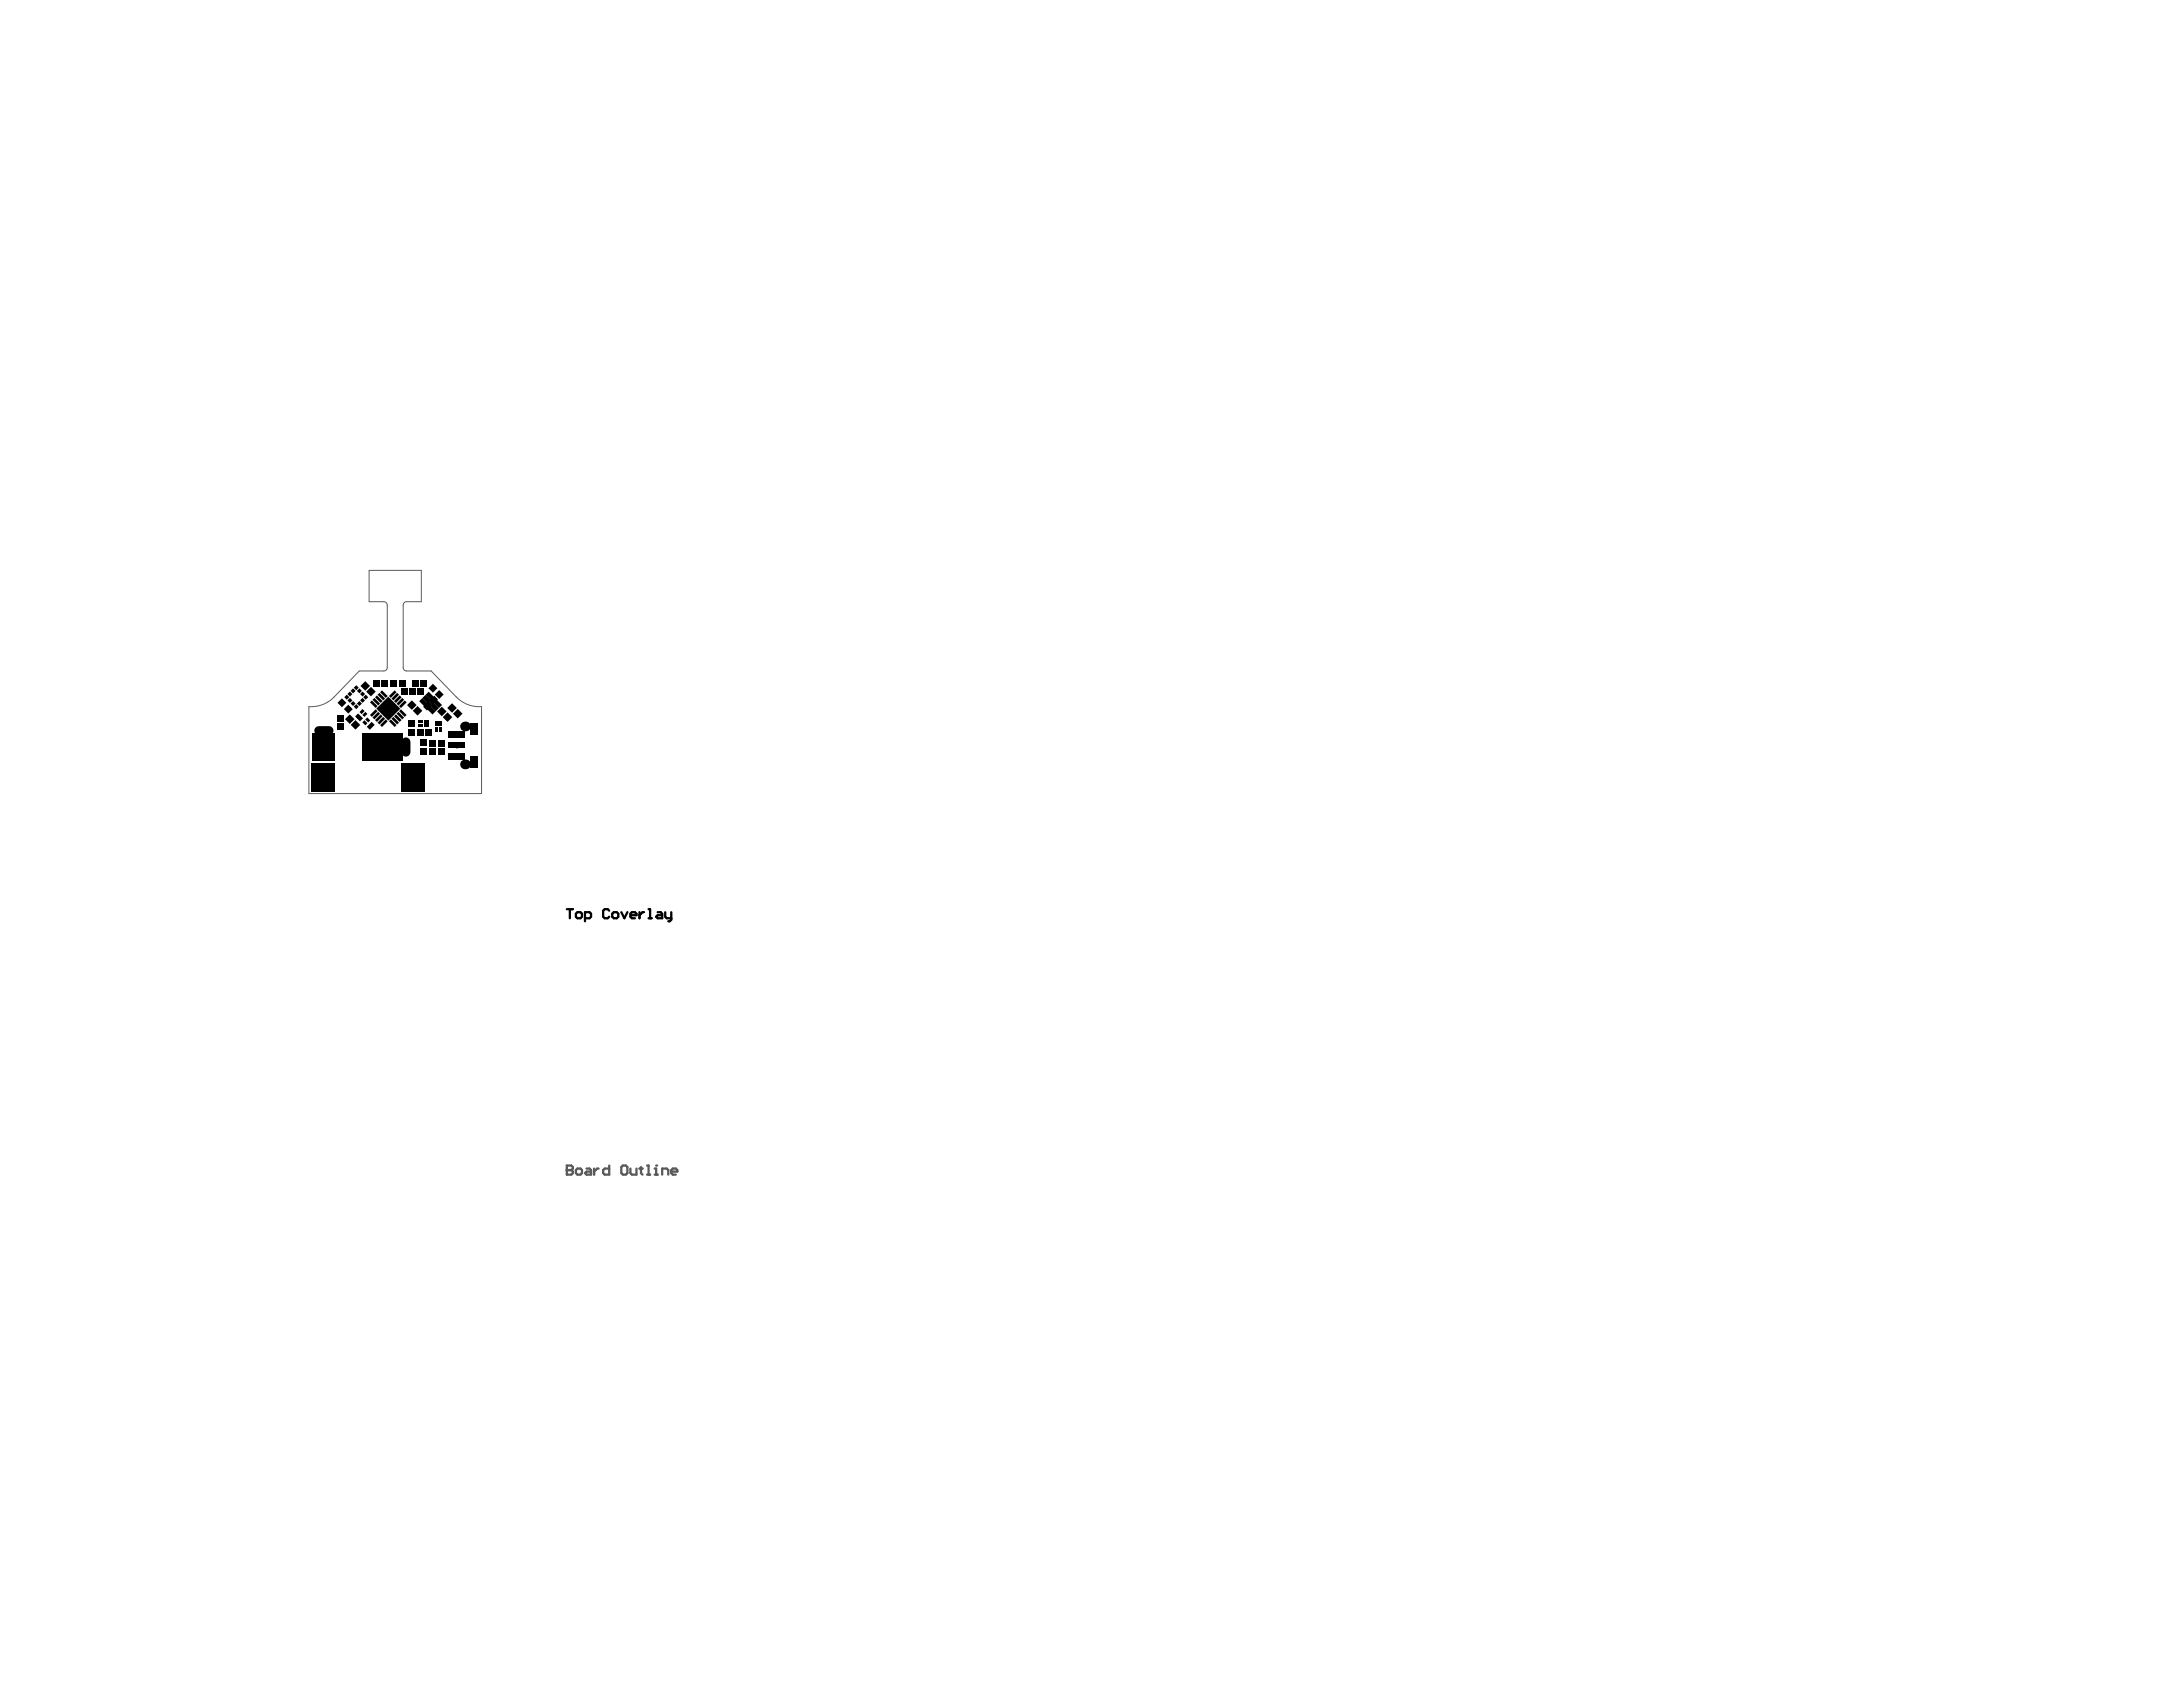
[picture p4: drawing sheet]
<svg xmlns="http://www.w3.org/2000/svg" width="402mm" height="317mm" viewBox="0 0 402 317" stroke-linecap="round" stroke-linejoin="round" font-family="sans-serif">
<path d="M71.4 111.9h-2.7v-5.8h9.7v5.8h-2.8M72 112.5v11.7M75 112.5v11.7M57.5 131.4v16.2h32.1v-16.2M71.4 124.8h-4.6l-4.6 4.8M75.6 124.8h4.6l4.7 4.8" fill="none" stroke="#5a5a5a" stroke-width=".19"/>
<path d="M105.4 216.8v1.7h.9l.3-.3v-.3l-.3-.3h-.9" fill="none" stroke="#5a5a5a" stroke-width=".42"/>
<circle cx="105.4" cy="217.6" r=".21" fill="#5a5a5a"/>
<g fill="none" stroke="#5a5a5a" stroke-width=".42">
<path d="M105.4 216.8h.9l.3 .3v.3l-.3 .2h-.9M107.1 217.6l.3-.2h.6l.3 .2v.6l-.3 .3h-.6l-.3-.3zM109.1 217.4h.6l.2 .2v.9h-.8l-.3-.3 .3-.3h.8M110.5 217.4v1.1M111.4 217.4h-.3l-.6 .5M113.3 216.8v1.7h-.8l-.3-.3v-.6l.3-.2h.8M115.6 217.1l.3-.3h.5l.3 .3v1.1l-.3 .3h-.5l-.3-.3zM117.3 217.4v.8l.2 .3h.9v-1.1M119 217.4h.5M119.2 217.1v1.1l.3 .3M120.4 216.8h.2v1.7M120.4 218.5h.5"/>
<path d="M121.8 218.5h.5M121.8 217.4h.3v1.1"/>
</g>
<circle cx="122.1" cy="216.8" r=".21" fill="#5a5a5a"/>
<path d="M123.2 218.5v-1.1h.8l.3 .2v.9M124.9 217.9h1.1v-.3l-.3-.2h-.5l-.3 .2v.6l.3 .3h.5" fill="none" stroke="#5a5a5a" stroke-width=".42"/>
<path d="M71.4 111.9a.63 .63 0 0 1 .6 .6M75.6 111.9a.63 .63 0 0 0-.6 .6M62.2 129.6a6 6 0 0 1-4.7 1.8M72 124.2a.63 .63 0 0 1-.6 .6M75 124.2a.63 .63 0 0 0 .6 .6M84.9 129.6a6 6 0 0 0 4.7 1.8" fill="none" stroke="#5a5a5a" stroke-width=".19"/>
<g fill="none" stroke="#000" stroke-width=".42">
<path d="M105.4 169.1h1.2M106 169.1v1.7M107.1 169.9l.3-.2h.6l.3 .2v.6l-.3 .3h-.6l-.3-.3zM108.8 170.8h.9l.2-.3v-.6l-.2-.2h-.9v1.7M113.3 169.4l-.3-.3h-.5l-.3 .3v1.1l.3 .3h.5l.3-.3M113.9 169.9l.3-.2h.5l.3 .2v.6l-.3 .3h-.5l-.3-.3zM115.6 169.7l.5 1.1 .6-1.1M117.3 170.2h1.1v-.3l-.3-.2h-.6l-.2 .2v.6l.2 .3h.6M119 169.7v1.1M119.8 169.7h-.3l-.5 .5M120.6 169.1h.3v1.7M120.6 170.8h.6"/>
<path d="M122.3 169.7h.6l.3 .2v.9h-.9l-.2-.3 .2-.3h.9M123.7 169.7v.8l.3 .3h.9M124.9 169.7v1.4l-.3 .3h-.3"/>
</g>
<g fill="#000">
<circle cx="59.1" cy="137.4" r=".55"/>
<circle cx="61.3" cy="137.4" r=".55"/>
<circle cx="68.6" cy="137.4" r=".55"/>
<circle cx="71.1" cy="131.8" r=".42"/>
<circle cx="72.2" cy="133" r=".42"/>
<circle cx="72.2" cy="130.6" r=".42"/>
<circle cx="73.4" cy="131.8" r=".42"/>
<circle cx="74" cy="137.4" r=".55"/>
<circle cx="75.3" cy="128.6" r=".55"/>
<circle cx="85" cy="138.6" r=".55"/>
<circle cx="85" cy="136.6" r=".55"/>
<circle cx="86.5" cy="135.1" r=".91"/>
<circle cx="88.2" cy="135.6" r=".55"/>
<circle cx="59.1" cy="146.2" r=".55"/>
<circle cx="59.1" cy="142.9" r=".55"/>
<circle cx="59.1" cy="140.5" r=".55"/>
<circle cx="61.3" cy="146.2" r=".55"/>
<circle cx="61.3" cy="142.9" r=".55"/>
<circle cx="61.3" cy="140.5" r=".55"/>
<circle cx="68.6" cy="140.5" r=".55"/>
<circle cx="74" cy="140.5" r=".55"/>
<circle cx="75.6" cy="142.9" r=".55"/>
<circle cx="75.6" cy="146.2" r=".55"/>
<circle cx="78.2" cy="146.2" r=".55"/>
<circle cx="85" cy="140.7" r=".55"/>
<circle cx="86.5" cy="142.2" r=".91"/>
<circle cx="88.2" cy="141.7" r=".55"/>
</g>
<path d="M59.3 135.9h1.9M75.5 138v1.9" fill="none" stroke="#000" stroke-width="1.7"/>
<g fill="#000">
<path d="M58 136.4h4.2v5.1h-4.2z" fill-rule="evenodd"/>
<path d="M62.7 134.5h1.2v1.2h-1.2z" fill-rule="evenodd"/>
<path d="M62.7 133h1.2v1.2h-1.2z" fill-rule="evenodd"/>
<path d="M62.8 130.7l.8-.8 .8 .8-.8 .8z" fill-rule="evenodd"/>
<path d="M64 131.9l.8-.8 .8 .8-.8 .8z" fill-rule="evenodd"/>
<path d="M64 129.7l.5-.5 .5 .5-.5 .4z" fill-rule="evenodd"/>
<path d="M64.2 133.8l.9-.9 .9 .9-.9 .9z" fill-rule="evenodd"/>
<path d="M64.6 130.3l.5-.5 .5 .5-.5 .4z" fill-rule="evenodd"/>
<path d="M64.6 129.1l.5-.5 .5 .5-.5 .5z" fill-rule="evenodd"/>
<path d="M65.2 134.8l.9-.9 .9 .9-.9 .9z" fill-rule="evenodd"/>
<path d="M65.2 130.9l.5-.5 .4 .5-.4 .4z" fill-rule="evenodd"/>
<path d="M65.7 128l.4 .5-.4 .5-.5-.5z" fill-rule="evenodd"/>
<path d="M66.1 133.3l.5-.6 .9 .9-.5 .6z" fill-rule="evenodd"/>
<path d="M66.3 127.5l.4 .4-.4 .5-.5-.5z" fill-rule="evenodd"/>
<path d="M65.8 131.4l.5-.4 .4 .4-.4 .5z" fill-rule="evenodd"/>
<path d="M66.4 130.9l.5-.5 .4 .5-.4 .4z" fill-rule="evenodd"/>
<path d="M66.9 128l.4 .5-.4 .5-.5-.5z" fill-rule="evenodd"/>
<path d="M67.4 136.4h7.6v5.1h-7.6z" fill-rule="evenodd"/>
<path d="M67.4 134.4l.4-.4 .5 .5-.3 .4z" fill-rule="evenodd"/>
<path d="M66.9 132.4l.5-.5 .4 .4-.5 .5z" fill-rule="evenodd"/>
<path d="M67.4 129.8l.5 .5-.5 .4-.4-.4z" fill-rule="evenodd"/>
<path d="M67.4 128.6l.5 .5-.5 .5-.4-.5z" fill-rule="evenodd"/>
<path d="M67.9 133.8l.4-.4 .6 .6-.4 .4z" fill-rule="evenodd"/>
<path d="M67.1 127.6l.8-.9 .9 .9-.9 .9z" fill-rule="evenodd"/>
<path d="M67.4 133l.6-.6 .3 .4-.5 .6z" fill-rule="evenodd"/>
<path d="M68.2 135.2l.9-.9 .6 .5-.9 .9z" fill-rule="evenodd"/>
<path d="M68 129.2l.5 .5-.5 .4-.4-.4z" fill-rule="evenodd"/>
<path d="M68.8 133l1.1-1.1 .3 .4-1 1z" fill-rule="evenodd"/>
<path d="M68.1 128.6l.9-.8 .9 .8-.9 .9z" fill-rule="evenodd"/>
<path d="M68.8 130.6l.4-.3 1 1-.3 .4z" fill-rule="evenodd"/>
<path d="M69.3 133.5l1.1-1.1 .3 .4-1.1 1z" fill-rule="evenodd"/>
<path d="M69.5 126.5h1.2v1.2h-1.2z" fill-rule="evenodd"/>
<path d="M69.3 130.2l.3-.4 1.1 1.1-.3 .3z" fill-rule="evenodd"/>
<path d="M69.8 133.9l1-1 .4 .3-1.1 1.1z" fill-rule="evenodd"/>
<path d="M70 131.8l2.2-2.2 2.3 2.2-2.3 2.2z" fill-rule="evenodd"/>
<path d="M69.8 129.7l.3-.4 1.1 1.1-.4 .4z" fill-rule="evenodd"/>
<path d="M70.2 134.4l1.1-1.1 .3 .4-1 1.1z" fill-rule="evenodd"/>
<path d="M70.2 129.2l.4-.3 1 1-.3 .4z" fill-rule="evenodd"/>
<path d="M70.7 134.9l1.1-1.1 .3 .4-1 1z" fill-rule="evenodd"/>
<path d="M71 126.5h1.2v1.2h-1.2z" fill-rule="evenodd"/>
<path d="M70.7 128.8l.4-.4 1 1.1-.3 .3z" fill-rule="evenodd"/>
<path d="M72.4 134.2l.3-.4 1.1 1.1-.4 .3z" fill-rule="evenodd"/>
<path d="M72.4 129.5l1-1.1 .4 .4-1.1 1z" fill-rule="evenodd"/>
<path d="M72.7 126.5h1.1v1.2h-1.1z" fill-rule="evenodd"/>
<path d="M72.8 133.7l.4-.4 1 1.1-.3 .4z" fill-rule="evenodd"/>
<path d="M72.8 129.9l1.1-1 .3 .3-1 1.1z" fill-rule="evenodd"/>
<path d="M73.3 133.2l.3-.3 1.1 1-.4 .4z" fill-rule="evenodd"/>
<path d="M74.7 128h1.2v1.2h-1.2z" fill-rule="evenodd"/>
<path d="M73.3 130.4l1-1.1 .4 .4-1.1 1.1z" fill-rule="evenodd"/>
<path d="M73.8 132.8l.3-.4 1.1 1.1-.4 .3z" fill-rule="evenodd"/>
<path d="M73.8 130.9l1-1.1 .4 .4-1.1 1z" fill-rule="evenodd"/>
<path d="M74.2 132.3l.4-.4 1 1.1-.3 .3z" fill-rule="evenodd"/>
<path d="M74.3 126.5h1.2v1.2h-1.2z" fill-rule="evenodd"/>
<path d="M74.2 131.3l1.1-1 .3 .3-1 1.1z" fill-rule="evenodd"/>
<path d="M76 135.7h1.2v1.1h-1.2z" fill-rule="evenodd"/>
<path d="M76 134h1.2v1.2h-1.2z" fill-rule="evenodd"/>
<path d="M76.2 128h1.2v1.2h-1.2z" fill-rule="evenodd"/>
<path d="M76.2 128h1.2v1.2h-1.2z" fill-rule="evenodd"/>
<path d="M76.6 126.5h1.2v1.2h-1.2z" fill-rule="evenodd"/>
<path d="M75.7 131.2l.9-.9 .9 .9-.9 .8z" fill-rule="evenodd"/>
<path d="M77.6 135.7h1.3v1.3h-1.3z" fill-rule="evenodd"/>
<path d="M77.6 128h1.3v1.2h-1.3z" fill-rule="evenodd"/>
<path d="M76.8 132.2l.9-.9 .9 .9-.9 .9z" fill-rule="evenodd"/>
<path d="M77.9 134.6h.7v.6h-.7z" fill-rule="evenodd"/>
<path d="M77.9 133.9h.7v.5h-.7z" fill-rule="evenodd"/>
<path d="M78 130.4l.6-.6 .9 1-.5 .6z" fill-rule="evenodd"/>
<path d="M78.1 126.5h1.2v1.2h-1.2z" fill-rule="evenodd"/>
<path d="M78.6 129.8l.6-.6 .9 1-.6 .6z" fill-rule="evenodd"/>
<path d="M79 133.9h.8v1.3h-.8z" fill-rule="evenodd"/>
<path d="M79.1 135.7h1.3v1.3h-1.3z" fill-rule="evenodd"/>
<path d="M79.2 129.3l.5-.6 1 .9-.6 .6z" fill-rule="evenodd"/>
<path d="M78.7 131.5l1-1.1 .8 .7-1.1 1.1z" fill-rule="evenodd"/>
<path d="M78.2 137.5h1.2v1.1h-1.2z" fill-rule="evenodd"/>
<path d="M78.2 139.1h1.2v1.2h-1.2z" fill-rule="evenodd"/>
<path d="M79.5 131.9l.6-.6 .9 1-.6 .6z" fill-rule="evenodd"/>
<path d="M80.1 131.3l.5-.6 1 1-.6 .6z" fill-rule="evenodd"/>
<path d="M79.7 130.4l1.1-1 .7 .7-1.1 1z" fill-rule="evenodd"/>
<path d="M79.7 128l.8-.8 .9 .8-.9 .8z" fill-rule="evenodd"/>
<path d="M80.6 130.7l.6-.5 1 .9-.6 .6z" fill-rule="evenodd"/>
<path d="M79.9 137.7h1.2v1.2h-1.2z" fill-rule="evenodd"/>
<path d="M79.9 139.1h1.2v1.3h-1.2z" fill-rule="evenodd"/>
<path d="M80.9 135.4h.6v.8h-.6z" fill-rule="evenodd"/>
<path d="M81.5 137.6h1.3v1.3h-1.3z" fill-rule="evenodd"/>
<path d="M80.9 129.2l.8-.8 .8 .8-.8 .8z" fill-rule="evenodd"/>
<path d="M81.3 132.3l.9-.9 .9 .9-.9 .9z" fill-rule="evenodd"/>
<path d="M81.7 135.4h.5v.8h-.5z" fill-rule="evenodd"/>
<path d="M80.9 134.2h1.3v.8h-1.3z" fill-rule="evenodd"/>
<path d="M82.4 133.4l.8-.9 .9 .9-.9 .9z" fill-rule="evenodd"/>
<path d="M83.5 136h3v1.2h-3z" fill-rule="evenodd"/>
<path d="M83.5 138.1h3v1.1h-3z" fill-rule="evenodd"/>
<path d="M83.2 131.7l.9-.9 .9 .9-.9 .9z" fill-rule="evenodd"/>
<path d="M84.3 132.7l.8-.8 .9 .8-.9 .9z" fill-rule="evenodd"/>
<path d="M87.5 134.5h1.5v2.2h-1.5z" fill-rule="evenodd"/>
<path d="M58 141.9h4.3v5.3h-4.3z" fill-rule="evenodd"/>
<path d="M74.6 141.9h4.4v5.3h-4.4z" fill-rule="evenodd"/>
<path d="M81.5 139.1h1.3v1.3h-1.3z" fill-rule="evenodd"/>
<path d="M83.5 140.1h3v1.2h-3z" fill-rule="evenodd"/>
<path d="M87.5 140.6h1.5v2.2h-1.5z" fill-rule="evenodd"/>
</g>
</svg>
